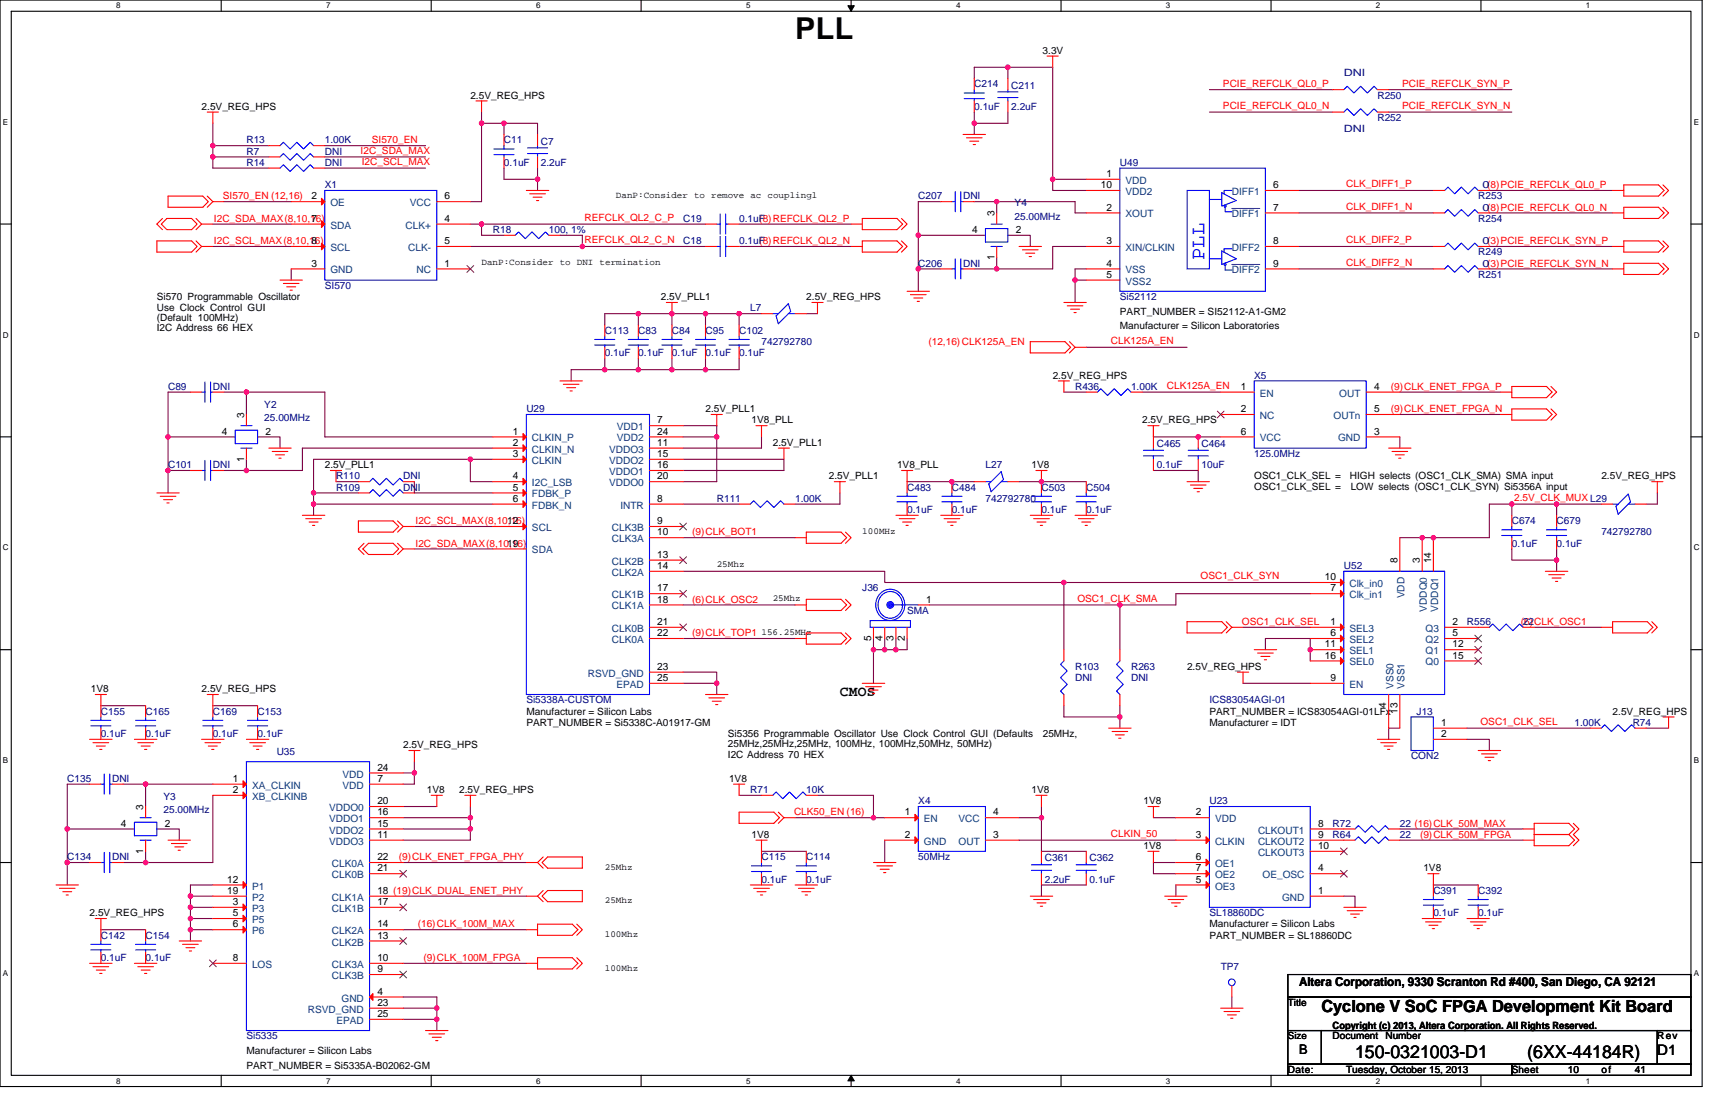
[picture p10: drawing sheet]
<svg xmlns="http://www.w3.org/2000/svg" width="432mm" height="279mm" viewBox="0 0 432 279" stroke-linecap="round" stroke-linejoin="round" font-family="sans-serif">
<defs><g id="words">
<text font-size="7.6" x="200.2" y="9.7">PLL</text>
<text font-size="5.2" fill="#00f" x="303.3" y="65.4" transform="rotate(-90 303.3 65.4)">PLL</text>
<g font-size="4.5">
<text x="341.2" y="266.3">150-0321003-D1</text>
<text x="384.5" y="266.3">(6XX-44184R)</text>
</g>
<text font-size="4.2" x="332.7" y="254.8">Cyclone V SoC FPGA Development Kit Board</text>
<g font-size="3.7">
<text x="211.5" y="175.1">CMOS</text>
<text x="417.3" y="265.5">D1</text>
</g>
<text font-size="3.4" x="327.1" y="265.2">B</text>
<text font-size="3.1" x="327.1" y="248.2">Altera Corporation, 9330 Scranton Rd #400, San Diego, CA 92121</text>
<g font-size="2.5">
<text x="262.5" y="13.5">3.3V</text>
<text x="50.8" y="27.6">2.5V_REG_HPS</text>
<text x="118.4" y="24.8">2.5V_REG_HPS</text>
<text x="277.2" y="47.3">10</text>
<text x="278.6" y="44.5">1</text>
<text x="320.6" y="47.3">6</text>
<text x="78.4" y="50.2">2</text>
<text x="112" y="50.2">6</text>
<text x="278.6" y="53">2</text>
<text x="320.6" y="53">7</text>
<text x="78.4" y="55.8">7</text>
<text x="112" y="55.8">4</text>
<text x="244.7" y="58.6">4</text>
<text x="250.4" y="54.4" transform="rotate(-90 250.4 54.4)">3</text>
<text x="255.7" y="58.6">2</text>
<text x="78.4" y="61.4">8</text>
<text x="112" y="61.4">5</text>
<text x="250.4" y="65.4" transform="rotate(-90 250.4 65.4)">1</text>
<text x="278.6" y="61.4">3</text>
<text x="320.6" y="61.4">8</text>
<text x="78.4" y="67.1">3</text>
<text x="112" y="67.1">1</text>
<text x="278.6" y="69.9">5</text>
<text x="278.6" y="67.1">4</text>
<text x="320.6" y="67.1">9</text>
<text x="39.5" y="75.6">Si570 Programmable Oscillator</text>
<text x="166.4" y="75.6">2.5V_PLL1</text>
<text x="203" y="75.6">2.5V_REG_HPS</text>
<text x="39.5" y="78.2">Use Clock Control GUI</text>
<text x="39.5" y="80.8">(Default 100MHz)</text>
<text x="39.5" y="83.4">I2C Address 66 HEX</text>
<text x="282" y="79.2">PART_NUMBER = SI52112-A1-GM2</text>
<text x="282" y="82.9">Manufacturer = Silicon Laboratories</text>
<text x="265" y="95.3">2.5V_REG_HPS</text>
<text x="312.4" y="98.1">1</text>
<text x="345.9" y="98.1">4</text>
<text x="61.4" y="105.2" transform="rotate(-90 61.4 105.2)">3</text>
<text x="165.5" y="106.6">7</text>
<text x="177.6" y="103.8">2.5V_PLL1</text>
<text x="189.2" y="106.6">1V8_PLL</text>
<text x="287.6" y="106.6">2.5V_REG_HPS</text>
<text x="312.4" y="103.7">2</text>
<text x="345.9" y="103.7">5</text>
<text x="55.8" y="109.4">4</text>
<text x="66.8" y="109.4">2</text>
<text x="129.1" y="109.4">1</text>
<text x="129.1" y="112.2">2</text>
<text x="165.5" y="112.2">11</text>
<text x="165.5" y="109.4">24</text>
<text x="194.6" y="112.2">2.5V_PLL1</text>
<text x="312.4" y="109.4">6</text>
<text x="345.9" y="109.4">3</text>
<text x="61.4" y="116.2" transform="rotate(-90 61.4 116.2)">1</text>
<text x="81.8" y="117.9">2.5V_PLL1</text>
<text x="129.1" y="115">3</text>
<text x="165.5" y="115">15</text>
<text x="165.5" y="117.8">16</text>
<text x="225.8" y="117.9">1V8_PLL</text>
<text x="259.7" y="117.9">1V8</text>
<text x="129.1" y="120.7">4</text>
<text x="129.1" y="123.5">5</text>
<text x="165.5" y="120.7">20</text>
<text x="208.7" y="120.7">2.5V_PLL1</text>
<text x="315.8" y="120.7">OSC1_CLK_SEL =</text>
<text x="315.8" y="123.3">OSC1_CLK_SEL =</text>
<text x="339.9" y="120.7">HIGH selects (OSC1_CLK_SMA) SMA input</text>
<text x="340.1" y="123.3">LOW selects (OSC1_CLK_SYN) Si5356A input</text>
<text x="403.2" y="120.7">2.5V_REG_HPS</text>
<text x="127.7" y="131.9">12</text>
<text x="129.1" y="126.3">6</text>
<text x="165.5" y="126.3">8</text>
<text x="165.5" y="131.9">9</text>
<text x="127.7" y="137.6">19</text>
<text x="165.5" y="134.7">10</text>
<text x="165.5" y="140.4">13</text>
<text x="165.5" y="143.2">14</text>
<text x="351.9" y="141.8" transform="rotate(-90 351.9 141.8)">8</text>
<text x="357.5" y="141.8" transform="rotate(-90 357.5 141.8)">3</text>
<text x="360.3" y="141.8" transform="rotate(-90 360.3 141.8)">14</text>
<text x="165.5" y="148.8">17</text>
<text x="333.5" y="146">10</text>
<text x="335" y="148.8">7</text>
<text x="165.5" y="151.7">18</text>
<text x="233.2" y="151.7">1</text>
<text x="165.5" y="157.3">21</text>
<text x="165.5" y="160.1">22</text>
<text x="219.3" y="161.3" transform="rotate(-90 219.3 161.3)">5</text>
<text x="222.2" y="161.3" transform="rotate(-90 222.2 161.3)">4</text>
<text x="225" y="161.3" transform="rotate(-90 225 161.3)">3</text>
<text x="227.8" y="161.3" transform="rotate(-90 227.8 161.3)">2</text>
<text x="335" y="157.3">1</text>
<text x="335" y="160.1">6</text>
<text x="365.7" y="157.3">2</text>
<text x="365.7" y="160.1">5</text>
<text x="333.5" y="162.9">11</text>
<text x="333.5" y="165.8">16</text>
<text x="365.7" y="162.9">12</text>
<text x="365.7" y="165.8">15</text>
<text x="165.5" y="168.6">23</text>
<text x="165.5" y="171.4">25</text>
<text x="298.9" y="168.6">2.5V_REG_HPS</text>
<text x="335" y="171.4">9</text>
<text x="22.9" y="174.2">1V8</text>
<text x="50.8" y="174.2">2.5V_REG_HPS</text>
<text x="132.5" y="179.9">Manufacturer = Silicon Labs</text>
<text x="304.5" y="179.9">PART_NUMBER = ICS83054AGI-01LFx</text>
<text x="349" y="178.2" transform="rotate(-90 349 178.2)">4</text>
<text x="351.9" y="179.6" transform="rotate(-90 351.9 179.6)">13</text>
<text x="406" y="179.9">2.5V_REG_HPS</text>
<text x="132.5" y="182.7">PART_NUMBER = Si5338C-A01917-GM</text>
<text x="183.3" y="185.5">Si5356 Programmable Oscillator Use Clock Control GUI (Defaults</text>
<text x="262.6" y="185.5">25MHz,</text>
<text x="304.5" y="182.7">Manufacturer = IDT</text>
<text x="362.9" y="182.7">1</text>
<text x="362.9" y="185.5">2</text>
<text x="101.5" y="188.3">2.5V_REG_HPS</text>
<text x="183.3" y="188.1">25MHz,25MHz,25MHz, 100MHz, 100MHz,50MHz, 50MHz)</text>
<text x="183.3" y="190.7">I2C Address 70 HEX</text>
<text x="58.7" y="196.8">1</text>
<text x="95" y="196.8">7</text>
<text x="95" y="194">24</text>
<text x="183.6" y="196.8">1V8</text>
<text x="36.1" y="203.9" transform="rotate(-90 36.1 203.9)">3</text>
<text x="58.7" y="199.6">2</text>
<text x="95" y="202.4">20</text>
<text x="107.4" y="199.6">1V8</text>
<text x="115.6" y="199.6">2.5V_REG_HPS</text>
<text x="259.7" y="199.6">1V8</text>
<text x="287.9" y="202.4">1V8</text>
<text x="30.5" y="208.1">4</text>
<text x="41.5" y="208.1">2</text>
<text x="95" y="208.1">15</text>
<text x="95" y="205.2">16</text>
<text x="227.8" y="205.2">1</text>
<text x="250.1" y="205.2">4</text>
<text x="301.1" y="205.2">2</text>
<text x="331.9" y="208.1">8</text>
<text x="36.1" y="214.9" transform="rotate(-90 36.1 214.9)">1</text>
<text x="95" y="210.9">11</text>
<text x="189.2" y="210.9">1V8</text>
<text x="227.8" y="210.9">2</text>
<text x="250.1" y="210.9">3</text>
<text x="287.9" y="213.7">1V8</text>
<text x="301.1" y="210.9">3</text>
<text x="331.9" y="210.9">9</text>
<text x="331.9" y="213.7">10</text>
<text x="95" y="219.3">21</text>
<text x="95" y="216.5">22</text>
<text x="301.1" y="216.5">6</text>
<text x="301.1" y="219.3">7</text>
<text x="331.9" y="219.3">4</text>
<text x="358.4" y="219.4">1V8</text>
<text x="57.2" y="222.2">12</text>
<text x="57.2" y="225">19</text>
<text x="58.7" y="227.8">3</text>
<text x="95" y="227.8">17</text>
<text x="95" y="225">18 (19)CLK_DUAL_ENET_PHY</text>
<text x="301.1" y="222.2">5</text>
<text x="331.9" y="225">1</text>
<text x="22.6" y="230.6">2.5V_REG_HPS</text>
<text x="58.7" y="230.6">5</text>
<text x="58.7" y="233.4">6</text>
<text x="95" y="233.4">14</text>
<text x="304.5" y="233.4">Manufacturer = Silicon Labs</text>
<text x="95" y="236.3">13</text>
<text x="304.5" y="236.3">PART_NUMBER = SL18860DC</text>
<text x="58.7" y="241.9">8</text>
<text x="95" y="244.7">9</text>
<text x="95" y="241.9">10</text>
<text x="95" y="250.4">4</text>
<text x="95" y="253.2">23</text>
<text x="95" y="256">25</text>
<text x="324.3" y="253.2">Title</text>
<text x="324.3" y="261.6">Size</text>
<text x="335.5" y="261.6">Document</text>
<text x="335.5" y="258.9">Copyright (c) 2013, Altera Corporation. All Rights Reserved.</text>
<text x="348.8" y="261.6">Number</text>
<text x="417.3" y="261.6">Rev</text>
<text x="62" y="265.3">Manufacturer = Silicon Labs</text>
<text x="62" y="269">PART_NUMBER = Si5335A-B02062-GM</text>
<text x="324.3" y="270.1">Date:</text>
<text x="338.9" y="270.1">Tuesday, October 15, 2013</text>
<text x="380.6" y="270.1">Sheet</text>
<text x="394.7" y="270.1">10</text>
<text x="403.2" y="270.1">of</text>
<text x="411.6" y="270.1">41</text>
</g>
<g font-size="2.5" fill="#000080">
<text x="245.3" y="22">C214</text>
<text x="254.6" y="22.3">C211</text>
<text x="338.3" y="19.2">DNI</text>
<text x="245.3" y="27.6">0.1uF</text>
<text x="254.6" y="27.6">2.2uF</text>
<text x="346.8" y="24.8">R250</text>
<text x="338.3" y="33.3">DNI</text>
<text x="346.8" y="30.5">R252</text>
<text x="62" y="36.1">R13</text>
<text x="62" y="38.9">R7</text>
<text x="62" y="41.7">R14</text>
<text x="81.8" y="36.1">1.00K</text>
<text x="81.8" y="41.7">DNI</text>
<text x="81.8" y="38.9">DNI</text>
<text x="126.9" y="36.1">C11</text>
<text x="126.9" y="41.7">0.1uF</text>
<text x="136.2" y="36.4">C7</text>
<text x="136.2" y="41.7">2.2uF</text>
<text x="282" y="41.7">U49</text>
<text x="81.8" y="47.4">X1</text>
<text x="373.3" y="47.4">0(8)PCIE_REFCLK_QL0_P</text>
<text x="231.2" y="50.2">C207</text>
<text x="242.5" y="50.2">DNI</text>
<text x="255.5" y="51.9">Y4</text>
<text x="372.2" y="50.2">R253</text>
<text x="373.3" y="53">0(8)PCIE_REFCLK_QL0_N</text>
<text x="124.1" y="58.7">R18</text>
<text x="138.2" y="58.7">100, 1%</text>
<text x="172" y="55.8">C19</text>
<text x="186.1" y="55.8">0.1uF</text>
<text x="255.5" y="55.3">25.00MHz</text>
<text x="372.2" y="55.8">R254</text>
<text x="172" y="61.5">C18</text>
<text x="186.1" y="61.5">0.1uF</text>
<text x="372.2" y="64.3">R249</text>
<text x="373.3" y="61.5">0(3)PCIE_REFCLK_SYN_P</text>
<text x="231.2" y="67.1">C206</text>
<text x="242.5" y="67.1">DNI</text>
<text x="372.2" y="69.9">R251</text>
<text x="373.3" y="67.1">0(3)PCIE_REFCLK_SYN_N</text>
<text x="81.8" y="72.7">SI570</text>
<text x="282" y="75.6">Si52112</text>
<text x="188.9" y="78.4">L7</text>
<text x="152.3" y="84">C113</text>
<text x="152.3" y="89.7">0.1uF</text>
<text x="160.7" y="84">C83</text>
<text x="160.7" y="89.7">0.1uF</text>
<text x="169.2" y="84">C84</text>
<text x="169.2" y="89.7">0.1uF</text>
<text x="177.6" y="84">C95</text>
<text x="177.6" y="89.7">0.1uF</text>
<text x="186.1" y="84">C102</text>
<text x="186.1" y="89.7">0.1uF</text>
<text x="191.7" y="86.8">742792780</text>
<text x="315.8" y="95.3">X5</text>
<text x="42.3" y="98.1">C89</text>
<text x="53.6" y="98.1">DNI</text>
<text x="270.7" y="98.1">R436</text>
<text x="284.8" y="98.1">1.00K</text>
<text x="66.5" y="102.6">Y2</text>
<text x="66.5" y="106">25.00MHz</text>
<text x="132.5" y="103.8">U29</text>
<text x="291.3" y="112.5">C465</text>
<text x="302.5" y="112.5">C464</text>
<text x="42.3" y="117.9">C101</text>
<text x="53.6" y="117.9">DNI</text>
<text x="248.1" y="117.9">L27</text>
<text x="291.3" y="117.9">0.1uF</text>
<text x="302.5" y="117.9">10uF</text>
<text x="315.8" y="115">125.0MHz</text>
<text x="84.6" y="120.7">R110</text>
<text x="84.6" y="123.5">R109</text>
<text x="101.5" y="120.7">DNI</text>
<text x="101.5" y="123.5">DNI</text>
<text x="228.4" y="123.5">C483</text>
<text x="239.7" y="123.5">C484</text>
<text x="262.2" y="123.5">C503</text>
<text x="273.5" y="123.5">C504</text>
<text x="180.5" y="126.3">R111</text>
<text x="200.2" y="126.3">1.00K</text>
<text x="228.4" y="129.1">0.1uF</text>
<text x="239.7" y="129.1">0.1uF</text>
<text x="248.1" y="126.3">742792780</text>
<text x="262.2" y="129.1">0.1uF</text>
<text x="273.5" y="129.1">0.1uF</text>
<text x="380.6" y="132">C674</text>
<text x="391.9" y="132">C679</text>
<text x="380.6" y="137.6">0.1uF</text>
<text x="391.9" y="137.6">0.1uF</text>
<text x="403.2" y="134.8">742792780</text>
<text x="338.3" y="143.2">U52</text>
<text x="217.1" y="148.9">J36</text>
<text x="228.4" y="154.5">SMA</text>
<text x="369.4" y="157.3">R556</text>
<text x="383.5" y="157.3">22CLK_OSC1</text>
<text x="270.7" y="168.6">R103</text>
<text x="270.7" y="171.4">DNI</text>
<text x="284.8" y="168.6">R263</text>
<text x="284.8" y="171.4">DNI</text>
<text x="25.4" y="179.9">C155</text>
<text x="36.7" y="179.9">C165</text>
<text x="53.6" y="179.9">C169</text>
<text x="64.9" y="179.9">C153</text>
<text x="132.5" y="177.1">Si5338A-CUSTOM</text>
<text x="304.5" y="177.1">ICS83054AGI-01</text>
<text x="356.7" y="179.9">J13</text>
<text x="25.4" y="185.5">0.1uF</text>
<text x="36.7" y="185.5">0.1uF</text>
<text x="53.6" y="185.5">0.1uF</text>
<text x="64.9" y="185.5">0.1uF</text>
<text x="396.4" y="182.7">1.00K</text>
<text x="411.1" y="182.7">R74</text>
<text x="69.7" y="190">U35</text>
<text x="355.3" y="191.2">CON2</text>
<text x="16.9" y="196.8">C135</text>
<text x="28.2" y="196.8">DNI</text>
<text x="41.2" y="201.3">Y3</text>
<text x="188.9" y="199.6">R71</text>
<text x="203" y="199.6">10K</text>
<text x="231.2" y="202.4">X4</text>
<text x="304.5" y="202.4">U23</text>
<text x="41.2" y="204.7">25.00MHz</text>
<text x="335.5" y="208.1">R72</text>
<text x="352.4" y="208.1">22 (16)CLK_50M_MAX</text>
<text x="335.5" y="210.9">R64</text>
<text x="352.4" y="210.9">22</text>
<text x="16.9" y="216.5">C134</text>
<text x="28.2" y="216.5">DNI</text>
<text x="191.7" y="216.5">C115</text>
<text x="203" y="216.5">C114</text>
<text x="231.2" y="216.5">50MHz</text>
<text x="263.1" y="216.8">C361</text>
<text x="274.3" y="216.8">C362</text>
<text x="191.7" y="222.2">0.1uF</text>
<text x="203" y="222.2">0.1uF</text>
<text x="263.1" y="222.2">2.2uF</text>
<text x="274.3" y="222.2">0.1uF</text>
<text x="360.9" y="225">C391</text>
<text x="372.2" y="225">C392</text>
<text x="304.5" y="230.6">SL18860DC</text>
<text x="360.9" y="230.6">0.1uF</text>
<text x="372.2" y="230.6">0.1uF</text>
<text x="25.4" y="236.3">C142</text>
<text x="36.7" y="236.3">C154</text>
<text x="25.4" y="241.9">0.1uF</text>
<text x="36.7" y="241.9">0.1uF</text>
<text x="307.3" y="244.2">TP7</text>
<text x="62" y="261.6">Si5335</text>
</g>
<g font-size="2.5" fill="#f00">
<text x="307.9" y="21.8">PCIE_REFCLK_QL0_P</text>
<text x="353" y="21.8">PCIE_REFCLK_SYN_P</text>
<text x="307.9" y="27.4">PCIE_REFCLK_QL0_N</text>
<text x="353" y="27.4">PCIE_REFCLK_SYN_N</text>
<text x="93.6" y="35.9">SI570_EN</text>
<text x="90.8" y="38.7">I2C_SDA_MAX</text>
<text x="91.1" y="41.5">I2C_SCL_MAX</text>
<text x="338.9" y="47.2">CLK_DIFF1_P</text>
<text x="56.1" y="50.2">SI570_EN (12,16)</text>
<text x="338.9" y="52.8">CLK_DIFF1_N</text>
<text x="53.9" y="55.8">I2C_SDA_MAX(8,10,16)</text>
<text x="147.2" y="55.6">REFCLK_QL2_C_P</text>
<text x="191.2" y="55.8">(8)REFCLK_QL2_P</text>
<text x="53.9" y="61.5">I2C_SCL_MAX(8,10,16)</text>
<text x="147.2" y="61.3">REFCLK_QL2_C_N</text>
<text x="191.2" y="61.5">(8)REFCLK_QL2_N</text>
<text x="338.9" y="61.3">CLK_DIFF2_P</text>
<text x="338.9" y="66.9">CLK_DIFF2_N</text>
<text x="233.7" y="86.8">(12,16)CLK125A_EN</text>
<text x="279.7" y="86.6">CLK125A_EN</text>
<text x="293.8" y="97.9">CLK125A_EN</text>
<text x="350.2" y="98.1">(9)CLK_ENET_FPGA_P</text>
<text x="350.2" y="103.8">(9)CLK_ENET_FPGA_N</text>
<text x="104.6" y="132">I2C_SCL_MAX(8,10,16)</text>
<text x="381.2" y="126.1">2.5V_CLK_MUX L29</text>
<text x="104.6" y="137.6">I2C_SDA_MAX(8,10,16)</text>
<text x="174.3" y="134.8">(9)CLK_BOT1</text>
<text x="302.3" y="145.8">OSC1_CLK_SYN</text>
<text x="174.3" y="151.7">(6)CLK_OSC2</text>
<text x="271.3" y="151.5">OSC1_CLK_SMA</text>
<text x="174.3" y="160.1">(9)CLK_TOP1</text>
<text x="312.7" y="157.3">OSC1_CLK_SEL</text>
<text x="382.9" y="157.3">(6)</text>
<text x="372.7" y="182.5">OSC1_CLK_SEL</text>
<text x="199.9" y="205.3">CLK50_EN (16)</text>
<text x="279.7" y="210.7">CLKIN_50</text>
<text x="357.5" y="210.9">(9)CLK_50M_FPGA</text>
<text x="100.4" y="216.5">(9)CLK_ENET_FPGA_PHY</text>
<text x="105.2" y="233.4">(16)CLK_100M_MAX</text>
<text x="106.6" y="241.9">(9)CLK_100M_FPGA</text>
</g>
<g font-size="2.5" fill="#004080">
<text x="283.4" y="46.3">VDD</text>
<text x="83.2" y="51.9">OE</text>
<text x="103.2" y="51.9">VCC</text>
<text x="283.4" y="49.1">VDD2</text>
<text x="310.1" y="49.1">DIFF1</text>
<text x="83.2" y="57.6">SDA</text>
<text x="102.1" y="57.6">CLK+</text>
<text x="283.4" y="54.7">XOUT</text>
<text x="310.1" y="54.7">DIFF1</text>
<text x="83.2" y="63.2">SCL</text>
<text x="102.8" y="63.2">CLK-</text>
<text x="283.4" y="63.2">XIN/CLKIN</text>
<text x="310.1" y="63.2">DIFF2</text>
<text x="83.2" y="68.8">GND</text>
<text x="104.9" y="68.8">NC</text>
<text x="283.4" y="71.6">VSS2</text>
<text x="283.4" y="68.8">VSS</text>
<text x="310.1" y="68.8">DIFF2</text>
<text x="317.2" y="99.8">EN</text>
<text x="337.2" y="99.8">OUT</text>
<text x="317.2" y="105.5">NC</text>
<text x="335.8" y="105.5">OUTn</text>
<text x="133.9" y="111.1">CLKIN_P</text>
<text x="133.9" y="113.9">CLKIN_N</text>
<text x="153.4" y="113.9">VDDO3</text>
<text x="155.3" y="108.3">VDD1</text>
<text x="155.3" y="111.1">VDD2</text>
<text x="317.2" y="111.1">VCC</text>
<text x="336.9" y="111.1">GND</text>
<text x="133.9" y="116.8">CLKIN</text>
<text x="153.4" y="116.8">VDDO2</text>
<text x="153.4" y="119.6">VDDO1</text>
<text x="133.9" y="122.4">I2C_LSB</text>
<text x="133.9" y="125.2">FDBK_P</text>
<text x="153.4" y="122.4">VDDO0</text>
<text x="133.9" y="128">FDBK_N</text>
<text x="156.2" y="128">INTR</text>
<text x="133.9" y="133.7">SCL</text>
<text x="154.1" y="133.7">CLK3B</text>
<text x="154.1" y="136.5">CLK3A</text>
<text x="133.9" y="139.3">SDA</text>
<text x="154.1" y="142.1">CLK2B</text>
<text x="154.1" y="144.9">CLK2A</text>
<text x="339.8" y="147.8">Clk_in0</text>
<text x="154.1" y="150.6">CLK1B</text>
<text x="154.1" y="153.4">CLK1A</text>
<text x="339.8" y="150.6">Clk_in1</text>
<text x="353.6" y="150.6" transform="rotate(-90 353.6 150.6)">VDD</text>
<text x="359.3" y="154" transform="rotate(-90 359.3 154)">VDDQ0</text>
<text x="362.1" y="154" transform="rotate(-90 362.1 154)">VDDQ1</text>
<text x="154.1" y="159">CLK0B</text>
<text x="154.1" y="161.9">CLK0A</text>
<text x="339.8" y="159">SEL3</text>
<text x="339.8" y="161.9">SEL2</text>
<text x="358.9" y="159">Q3</text>
<text x="358.9" y="161.9">Q2</text>
<text x="339.8" y="164.7">SEL1</text>
<text x="339.8" y="167.5">SEL0</text>
<text x="358.9" y="164.7">Q1</text>
<text x="358.9" y="167.5">Q0</text>
<text x="148" y="170.3">RSVD_GND</text>
<text x="155.2" y="173.1">EPAD</text>
<text x="339.8" y="173.1">EN</text>
<text x="350.8" y="173.4" transform="rotate(-90 350.8 173.4)">VSS0</text>
<text x="353.6" y="173.4" transform="rotate(-90 353.6 173.4)">VSS1</text>
<text x="86.3" y="195.7">VDD</text>
<text x="63.5" y="198.5">XA_CLKIN</text>
<text x="63.5" y="201.3">XB_CLKINB</text>
<text x="86.3" y="198.5">VDD</text>
<text x="82.9" y="209.8">VDDO2</text>
<text x="82.9" y="207">VDDO1</text>
<text x="82.9" y="204.2">VDDO0</text>
<text x="232.6" y="207">EN</text>
<text x="241.3" y="207">VCC</text>
<text x="305.9" y="207">VDD</text>
<text x="316.7" y="209.8">CLKOUT1</text>
<text x="82.9" y="212.6">VDDO3</text>
<text x="232.6" y="212.6">GND</text>
<text x="241.3" y="212.6">OUT</text>
<text x="305.9" y="212.6">CLKIN</text>
<text x="316.7" y="212.6">CLKOUT2</text>
<text x="316.7" y="215.4">CLKOUT3</text>
<text x="83.6" y="221.1">CLK0B</text>
<text x="83.6" y="218.2">CLK0A</text>
<text x="305.9" y="218.2">OE1</text>
<text x="305.9" y="221.1">OE2</text>
<text x="317.9" y="221.1">OE_OSC</text>
<text x="63.5" y="223.9">P1</text>
<text x="63.5" y="226.7">P2</text>
<text x="83.6" y="226.7">CLK1A</text>
<text x="305.9" y="223.9">OE3</text>
<text x="322.8" y="226.7">GND</text>
<text x="63.5" y="229.5">P3</text>
<text x="63.5" y="232.3">P5</text>
<text x="83.6" y="229.5">CLK1B</text>
<text x="63.5" y="235.2">P6</text>
<text x="83.6" y="238">CLK2B</text>
<text x="83.6" y="235.2">CLK2A</text>
<text x="63.5" y="243.6">LOS</text>
<text x="83.6" y="243.6">CLK3A</text>
<text x="83.6" y="246.4">CLK3B</text>
<text x="77.5" y="254.9">RSVD_GND</text>
<text x="84.7" y="257.7">EPAD</text>
<text x="86" y="252.1">GND</text>
</g>
<g font-size="2.3">
<text x="155.1" y="49.8">DanP:Consider to remove ac couplingl</text>
<text x="121.2" y="66.7">DanP:Consider to DNI termination</text>
<text x="217.1" y="134.4">100MHz</text>
<text x="180.5" y="142.8">25Mhz</text>
<text x="194.6" y="151.3">25Mhz</text>
<text x="191.7" y="159.7">156.25MHz</text>
<text x="152.3" y="218.9">25Mhz</text>
<text x="152.3" y="227.4">25Mhz</text>
<text x="152.3" y="235.9">100Mhz</text>
<text x="152.3" y="244.3">100Mhz</text>
</g>
<g font-size="2">
<text x="29.3" y="2.1">8</text>
<text x="82.1" y="2.1">7</text>
<text x="135" y="2.1">6</text>
<text x="187.8" y="2.1">5</text>
<text x="240.7" y="2.1">4</text>
<text x="293.6" y="2.1">3</text>
<text x="346.4" y="2.1">2</text>
<text x="399.3" y="2.1">1</text>
<text x=".7" y="31.4">E</text>
<text x="426.5" y="31.4">E</text>
<text x=".7" y="85">D</text>
<text x="426.5" y="85">D</text>
<text x=".7" y="138.6">C</text>
<text x="426.5" y="138.6">C</text>
<text x=".7" y="192.1">B</text>
<text x="426.5" y="192.1">B</text>
<text x=".7" y="245.7">A</text>
<text x="426.5" y="245.7">A</text>
<text x="29.3" y="272.8">8</text>
<text x="82.1" y="272.8">7</text>
<text x="135" y="272.8">6</text>
<text x="187.8" y="272.8">5</text>
<text x="240.7" y="272.8">4</text>
<text x="293.6" y="272.8">3</text>
<text x="346.4" y="272.8">2</text>
<text x="399.3" y="272.8">1</text>
</g>
</g></defs>
<path d="M0 0h428.6v273.5h-428.6zM2.8 2.8h422.9v267.9h-422.9z" fill="none" stroke="#000" stroke-width=".28"/>
<g fill="#fff">
<path d="M29.3 .3h1.1v2.3h-1.1z"/>
<path d="M29.3 271h1.1v2.2h-1.1z"/>
</g>
<path d="M55.7 0v2.8M55.7 270.7v2.8" fill="none" stroke="#000" stroke-width=".28"/>
<g fill="#fff">
<path d="M82.1 .3h1.1v2.3h-1.1z"/>
<path d="M82.1 271h1.1v2.2h-1.1z"/>
</g>
<path d="M108.6 0v2.8M108.6 270.7v2.8" fill="none" stroke="#000" stroke-width=".28"/>
<g fill="#fff">
<path d="M135 .3h1.1v2.3h-1.1z"/>
<path d="M135 271h1.1v2.2h-1.1z"/>
</g>
<path d="M161.4 0v2.8M161.4 270.7v2.8" fill="none" stroke="#000" stroke-width=".28"/>
<g fill="#fff">
<path d="M187.8 .3h1.2v2.3h-1.2z"/>
<path d="M187.8 271h1.2v2.2h-1.2z"/>
</g>
<path d="M214.3 0v2.8M214.3 270.7v2.8" fill="none" stroke="#000" stroke-width=".28"/>
<path d="M213.5 1.4h1.6l-.8 1.4zM214.3 270.7l.8 1.4h-1.6z" fill="#000" stroke="#000" stroke-width=".25"/>
<g fill="#fff">
<path d="M240.7 .3h1.1v2.3h-1.1z"/>
<path d="M240.7 271h1.1v2.2h-1.1z"/>
</g>
<path d="M267.1 0v2.8M267.1 270.7v2.8" fill="none" stroke="#000" stroke-width=".28"/>
<g fill="#fff">
<path d="M293.6 .3h1.1v2.3h-1.1z"/>
<path d="M293.6 271h1.1v2.2h-1.1z"/>
</g>
<path d="M320 0v2.8M320 270.7v2.8" fill="none" stroke="#000" stroke-width=".28"/>
<g fill="#fff">
<path d="M346.4 .3h1.2v2.3h-1.2z"/>
<path d="M346.4 271h1.2v2.2h-1.2z"/>
</g>
<path d="M372.9 0v2.8M372.9 270.7v2.8" fill="none" stroke="#000" stroke-width=".28"/>
<g fill="#fff">
<path d="M399.3 .3h1.1v2.3h-1.1z"/>
<path d="M399.3 271h1.1v2.2h-1.1z"/>
<path d="M.7 29.6h1.4v2.3h-1.4z"/>
<path d="M426.5 29.6h1.3v2.3h-1.3z"/>
<path d="M.7 83.2h1.5v2.2h-1.5z"/>
<path d="M426.5 83.2h1.4v2.2h-1.4z"/>
</g>
<path d="M0 56.4h2.8M425.7 56.4h2.9" fill="none" stroke="#000" stroke-width=".28"/>
<g fill="#fff">
<path d="M.7 136.7h1.5v2.3h-1.5z"/>
<path d="M426.5 136.7h1.4v2.3h-1.4z"/>
</g>
<path d="M0 110h2.8M425.7 110h2.9" fill="none" stroke="#000" stroke-width=".28"/>
<g fill="#fff">
<path d="M.7 190.3h1.4v2.3h-1.4z"/>
<path d="M426.5 190.3h1.3v2.3h-1.3z"/>
</g>
<path d="M0 163.5h2.8M425.7 163.5h2.9" fill="none" stroke="#000" stroke-width=".28"/>
<g fill="#fff">
<path d="M.7 243.9h1.4v2.2h-1.4z"/>
<path d="M426.4 243.9h1.4v2.2h-1.4z"/>
</g>
<path d="M0 217.1h2.8M425.7 217.1h2.9M324.3 245.3h101.4v5.7h-101.4zM324.3 251h101.4v8.4h-101.4zM324.3 259.4h8.4v8.5h-8.4zM332.7 259.4h84.6v8.5h-84.6zM417.3 259.4h8.4v8.5h-8.4zM324.3 267.9h56.3v2.8h-56.3zM380.6 267.9h45.1v2.8h-45.1z" fill="none" stroke="#000" stroke-width=".28"/>
<g fill="none" stroke="#800040" stroke-width=".28">
<path d="M253.8 16.9h11.2v28.2h8.5M253.8 16.9h-8.5v2.8M253.8 16.9v2.8M53.6 36.7v2.8M53.6 39.5h14.1M53.6 31v5.7h14.1M53.6 39.5v2.8h14.1M81.8 39.5h25.3M81.8 36.7h25.3M121.2 31v19.8h-2.8M121.2 28.2v2.8M121.2 31h5.7v2.8"/>
<path d="M126.9 31h8.4v2.8M245.3 31v2.8M245.3 28.2v2.8M253.8 28.2v2.8h-8.5M304.5 28.2h31M304.5 22.6h31M349.6 28.2h31M349.6 22.6h31M53.6 56.4h19.7M56.4 50.8h16.9M81.8 42.3h25.3M118.4 56.4h2.8"/>
<path d="M121.2 56.4h56.4M121.2 56.4v2.8h5.7M126.9 42.3v2.8h8.4M135.3 45.1v2.8M135.3 42.3v2.8M141 59.2h5.6v2.8M186.1 56.4h28.2M231.2 59.2v8.5M236.9 50.8h-5.7v8.4h16.9M245.3 50.8h5.7M251 50.8h19.7v2.8h2.8M251 50.8v2.8"/>
<path d="M253.8 59.2h5.6v2.8M265 45.1v2.8h8.5M327.1 47.9h33.8M327.1 53.6h33.8M375 53.6h31M375 47.9h31M53.6 62h19.7M73.3 67.7v2.8M118.4 62h28.2M146.6 62h31M160.7 79h8.5v2.8M169.2 79h8.4v2.8"/>
<path d="M177.6 79h8.5v2.8M186.1 79h5.6M186.1 62h28.2M203 79h2.8M231.2 67.7v5.6M231.2 67.7h5.7M245.3 67.7h5.7M251 64.9v2.8M270.7 70.5v5.6M270.7 70.5h2.8M273.5 62h-8.5v5.7h-14M273.5 67.7h-2.8v2.8"/>
<path d="M327.1 62h33.8M327.1 67.7h33.8M375 67.7h31M375 62h31M47.9 98.7h-5.6v11.3M56.4 98.7h5.6M62 98.7v5.6M62 98.7h19.8v11.3h42.3M152.3 93h-8.5v2.9M152.3 81.8v-2.8h8.4v2.8M152.3 90.2v2.8M152.3 93h8.4"/>
<path d="M160.7 90.2v2.8M160.7 93h8.5M169.2 90.2v2.8h8.4M177.6 90.2v2.8M186.1 90.2v2.8h-8.5M267.9 98.7h5.6M273.5 87.4h25.4M287.6 98.7h19.7M352.4 98.7h25.4M42.3 118.4v5.7M42.3 110h16.9M42.3 118.4h5.6"/>
<path d="M42.3 110v8.4M56.4 118.4h5.6M62 115.6v2.8M64.9 110h5.6v2.8M118.4 115.6h5.7M124.1 112.8h-48v5.6h-14.1M172 115.6h25.4v2.8h-25.4M172 107.1h8.5v2.9M172 110h8.5M180.5 110v11.2h-8.5M191.7 110v2.8h-19.7M290.4 118.4h11.3v2.8"/>
<path d="M290.4 107.1v2.9h16.9M352.4 110v2.8M352.4 104.3h25.4M79 124.1h11.2M79 126.9h45.1M79 126.9v2.8M79 124.1v2.8M84.6 121.2h5.6M104.3 121.2v2.9h19.8M104.3 132.5h19.8M104.3 138.2h19.8M124.1 121.2h-5.7v-5.6h-39.4v8.5"/>
<path d="M172 135.3h28.2M172 126.9h14.1M211.5 124.1v2.8h-11.3M228.4 121.2h16.9M256.6 121.2h16.9M380.6 138.2v2.8h11.3v2.8M380.6 126.9h-5.6v8.4h-22.6M391.9 138.2v2.8M391.9 126.9v2.8M391.9 126.9h-11.3v2.8M391.9 126.9h11.3M417.3 124.1v2.8h-2.8"/>
<path d="M172 152.3h28.2M172 143.8h50.8v2.8h45.1M234 152.3h48v11.2M267.9 146.6h62M267.9 146.6v16.9M313 157.9h16.9M329.9 149.4h-33.8v2.9h-14.1M386.3 157.9h16.9M25.4 177.6h11.3M53.6 177.6h11.3M172 160.7h28.2M172 169.2h8.5v2.8"/>
<path d="M172 172h8.5M180.5 172v2.8M219.9 160.7v2.8M219.9 163.5v8.5M219.9 163.5h2.9M222.8 163.5h2.8M222.8 160.7v2.8M225.6 160.7v2.8M228.4 160.7v2.8h-2.8M267.9 177.6v2.9h14.1M282 177.6v2.9M313 172h16.9"/>
<path d="M318.6 163.5v-2.8h11.3v5.7M22.6 197.4h-5.7v11.3h16.9M31 197.4h5.7M36.7 197.4h16.9M36.7 197.4v5.6M101.5 194.6h2.8M104.3 191.7v2.9M104.3 194.6v2.8h-2.8M282 180.5v2.8M352.4 183.3h-2.8v2.8M369.4 183.3h31M369.4 186.1h5.6v2.8"/>
<path d="M414.5 183.3h5.6M16.9 217.1h5.7M16.9 208.7v8.4M16.9 217.1v5.7M31 217.1h5.7M36.7 214.3v2.8M39.5 208.7h5.6v2.8M53.6 200.2v16.9h-16.9M101.5 217.1h31M101.5 203h8.5M101.5 205.8h16.9M101.5 208.7h16.9"/>
<path d="M118.4 208.7v2.8h-16.9M118.4 203v5.7M186.1 200.2h5.6M191.7 214.3h11.3M200.2 205.8h22.6M205.8 200.2h14.1v5.6M222.8 211.5v5.6M256.6 205.8h5.6M256.6 211.5h39.5M262.2 205.8v8.5h11.3M262.2 203v2.8M290.4 205.8h5.7"/>
<path d="M296.1 217.1h-5.7v2.8h5.7M352.4 211.5h31.1M352.4 208.7h31.1M25.4 234h11.3M47.9 225.6v2.8M47.9 228.4v2.8M47.9 231.2v2.8M47.9 234v2.9M47.9 228.4h5.7M47.9 231.2h5.7M47.9 234h5.7M47.9 225.6h5.7"/>
<path d="M53.6 222.8h-5.7v2.8M101.5 225.6h31M101.5 234h31M273.5 222.8h-11.3v2.8M296.1 222.8v2.8M338.3 225.6h2.9v2.8M360.9 222.8h11.3M101.5 256.6h8.5M101.5 242.5h31M101.5 251h8.5v2.8M101.5 253.8h8.5M110 253.8v5.6"/>
<path d="M310.2 251v2.8"/>
</g>
<g fill="#f0f" stroke="#f0f" stroke-width=".28">
<circle cx="121.2" cy="31" r=".56"/>
<circle cx="53.6" cy="39.5" r=".55"/>
<circle cx="53.6" cy="36.7" r=".55"/>
<circle cx="146.6" cy="62" r=".55"/>
<circle cx="121.2" cy="56.4" r=".55"/>
<circle cx="62" cy="118.4" r=".55"/>
<circle cx="42.3" cy="118.4" r=".55"/>
<circle cx="180.4" cy="172" r=".56"/>
<circle cx="180.4" cy="110" r=".55"/>
<circle cx="42.3" cy="110" r=".55"/>
<circle cx="186.1" cy="78.9" r=".56"/>
<circle cx="169.2" cy="78.9" r=".55"/>
<circle cx="160.7" cy="78.9" r=".55"/>
<circle cx="177.6" cy="78.9" r=".55"/>
<circle cx="62" cy="98.7" r=".55"/>
<circle cx="169.2" cy="93" r=".55"/>
<circle cx="160.7" cy="93" r=".55"/>
<circle cx="152.2" cy="93" r=".55"/>
<circle cx="267.8" cy="146.6" r=".55"/>
<circle cx="78.9" cy="126.9" r=".55"/>
<circle cx="118.4" cy="115.6" r=".56"/>
<circle cx="126.9" cy="31" r=".56"/>
<circle cx="135.3" cy="45.1" r=".56"/>
<circle cx="222.7" cy="163.5" r=".55"/>
<circle cx="225.5" cy="163.5" r=".55"/>
<circle cx="219.9" cy="163.5" r=".55"/>
<circle cx="281.9" cy="152.2" r=".55"/>
<circle cx="391.9" cy="141" r=".55"/>
<circle cx="391.9" cy="126.9" r=".55"/>
<circle cx="380.6" cy="126.9" r=".55"/>
<circle cx="270.7" cy="70.5" r=".56"/>
<circle cx="253.7" cy="16.9" r=".56"/>
<circle cx="265" cy="45.1" r=".56"/>
<circle cx="245.3" cy="31" r=".56"/>
<circle cx="231.2" cy="59.2" r=".56"/>
<circle cx="250.9" cy="67.7" r=".55"/>
<circle cx="250.9" cy="50.8" r=".55"/>
<circle cx="231.2" cy="67.7" r=".55"/>
<circle cx="177.6" cy="93" r=".55"/>
<circle cx="262.2" cy="205.8" r=".55"/>
<circle cx="219.9" cy="205.8" r=".55"/>
<circle cx="360.9" cy="135.3" r=".55"/>
<circle cx="358.1" cy="135.3" r=".55"/>
<circle cx="329.9" cy="163.5" r=".55"/>
<circle cx="78.9" cy="124.1" r=".55"/>
<circle cx="301.7" cy="110" r=".55"/>
<circle cx="262.2" cy="121.2" r=".55"/>
<circle cx="239.6" cy="121.2" r=".55"/>
<circle cx="281.9" cy="180.4" r=".55"/>
<circle cx="16.9" cy="208.6" r=".56"/>
<circle cx="36.7" cy="197.4" r=".55"/>
<circle cx="36.7" cy="217.1" r=".55"/>
<circle cx="16.9" cy="217.1" r=".56"/>
<circle cx="104.3" cy="194.5" r=".55"/>
<circle cx="110" cy="256.6" r=".56"/>
<circle cx="110" cy="253.7" r=".55"/>
<circle cx="118.4" cy="205.8" r=".55"/>
<circle cx="118.4" cy="208.6" r=".55"/>
<circle cx="47.9" cy="225.5" r=".55"/>
<circle cx="47.9" cy="228.4" r=".56"/>
<circle cx="47.9" cy="234" r=".55"/>
<circle cx="47.9" cy="231.2" r=".55"/>
</g>
<g fill="none" stroke="#f00" stroke-width=".28">
<path d="M245.3 19.7v2.9M253.8 19.7v2.9M263.6 14.1h2.8M265 14.1v2.8M52.2 28.2h2.8M53.6 28.2v2.8M67.7 36.7h2.8M67.7 39.5h2.8M79 36.7h2.8M79 39.5h2.8M119.8 25.4h2.9M121.2 25.4v2.8"/>
<path d="M126.9 39.5v2.8M126.9 33.8v2.9M135.3 33.8v2.9M135.3 39.5v2.8M242.5 33.8h5.6M243.3 34.7h4M244.2 35.5h2.2M245 36.4h.6M245.3 25.4v2.8M253.8 25.4v2.8M335.5 22.6h2.8M335.5 28.2h2.8"/>
<path d="M346.8 22.6h2.8M346.8 28.2h2.8M40.9 55l-1.4 1.4 1.4 1.4M42 55h6.2l1.4 1.4-1.4 1.4h-6.2l-1.4-1.4zM42.3 49.4h8.8l1.4 1.4-1.4 1.4h-8.8zM49.4 55l1.4 1.4M52.2 49.4l1.4 1.4M53.6 50.8l-1.4 1.4M53.6 50.8h2.8M53.6 56.4h-2.8l-1.4 1.4M67.7 42.3h2.8M73.3 50.8h8.5"/>
<path d="M73.3 56.4h8.5M79 42.3h2.8M110 56.4h8.4M110 50.8h8.4M126.9 59.2h2.8M132.5 47.9h5.7M133.4 48.8h3.9M134.2 49.6h2.3M135.1 50.5h.5M138.2 59.2h2.8M177.6 56.4h2.9M183.3 56.4h2.8"/>
<path d="M214.3 56.4h2.8M217.1 55h8.7l1.5 1.4-1.5 1.4h-8.7zM227 55l1.4 1.4-1.4 1.4M236.9 50.8h2.8M242.5 50.8h2.8M248.1 59.2h.1M251 53.6v2.8M253.8 59.2h.1M273.5 53.6h8.5M273.5 45.1h8.5M273.5 47.9h8.5M318.6 47.9h8.5"/>
<path d="M318.6 53.6h8.5M360.9 47.9h2.8M360.9 53.6h2.8M372.2 47.9h2.8M372.2 53.6h2.8M406 47.9h2.8M406 53.6h2.8M408.8 46.5h8.8l1.4 1.4-1.4 1.5h-8.8zM408.8 52.2h8.8l1.4 1.4-1.4 1.4h-8.8zM418.7 46.5l1.4 1.4-1.4 1.5M418.7 52.2l1.4 1.4-1.4 1.4M39.5 60.6h8.7l1.4 1.4-1.4 1.5h-8.7z"/>
<path d="M49.4 60.6l1.4 1.4M50.8 62l-1.4 1.5M50.8 62h2.8M70.5 70.5h5.6M71.4 71.4h3.9M72.2 72.2h2.2M73 73h.6M73.3 67.7h8.5M73.3 62h8.5M110 67.7h8.4M110 62h8.4M167.8 76.1h2.8"/>
<path d="M169.2 76.1v2.9M177.6 62h2.9M183.3 62h2.8M191.7 79h2.9M200.2 79h2.8M204.4 76.1h2.8M205.8 76.1v2.9M214.3 62h2.8M217.1 60.6h8.7l1.5 1.4-1.5 1.5h-8.7zM227 60.6l1.4 1.4-1.4 1.5M228.4 73.3h5.6M229.2 74.2h4"/>
<path d="M230.1 75h2.2M230.9 75.9h.6M236.9 67.7h2.8M242.5 67.7h2.8M251 62v2.9M256.6 62h5.6M257.4 62.9h4M258.3 63.7h2.2M259.1 64.6h.6M267.9 76.1h5.6M268.7 77h3.9M269.6 77.8h2.2"/>
<path d="M270.4 78.7h.6M273.5 70.5h8.5M273.5 62h8.5M273.5 67.7h8.5M318.6 62h8.5M318.6 67.7h8.5M360.9 62h2.8M360.9 67.7h2.8M372.2 62h2.8M372.2 67.7h2.8M406 67.7h2.8M406 62h2.8"/>
<path d="M408.8 66.3h8.8l1.4 1.4-1.4 1.4h-8.8zM408.8 60.6h8.8l1.4 1.4-1.4 1.5h-8.8zM418.7 66.3l1.4 1.4-1.4 1.4M418.7 60.6l1.4 1.4-1.4 1.5M47.9 98.7h2.9M53.6 98.7h2.8M141 95.9h5.6M141.8 96.7h4M142.7 97.6h2.2M143.5 98.4h.6M152.3 87.4v2.8M152.3 81.8v2.8"/>
<path d="M160.7 87.4v2.8M160.7 81.8v2.8M169.2 87.4v2.8M169.2 81.8v2.8M177.6 87.4v2.8M177.6 81.8v2.8M186.1 87.4v2.8M186.1 81.8v2.8M259.4 86h8.7l1.5 1.4-1.5 1.4h-8.7zM266.4 95.9h2.9M267.9 95.9v2.8M269.3 86l1.4 1.4"/>
<path d="M270.7 87.4h2.8M270.7 87.4l-1.4 1.4M273.5 98.7h2.8M284.8 98.7h2.8M307.3 98.7h8.5M344 98.7h8.4M377.8 98.7h2.8M380.6 97.3h8.8l1.4 1.4-1.4 1.4h-8.8zM390.5 97.3l1.4 1.4-1.4 1.4M47.9 118.4h2.9M53.6 118.4h2.8M59.2 110h.1"/>
<path d="M62 112.8v2.8M62 104.3v2.8M64.9 110h.1M67.7 112.8h5.6M68.5 113.6h4M69.4 114.5h2.2M70.2 115.3h.6M83.2 118.4h2.8M84.6 118.4v2.8M124.1 110h8.4M124.1 112.8h8.4M124.1 115.6h8.4"/>
<path d="M163.5 107.1h8.5M163.5 110h8.5M163.5 112.8h8.5M163.5 115.6h8.5M163.5 118.4h8.5M179 104.3h2.9M180.5 104.3v2.8M190.3 107.1h2.8M191.7 107.1v2.9M196 112.8h2.8M197.4 112.8v2.8M227 118.4h2.8"/>
<path d="M228.4 118.4v5.7M260.8 118.4h2.8M262.2 118.4v5.7M289 107.1h2.8M290.4 107.1v5.7M290.4 115.6v2.8M301.7 110v2.8M301.7 115.6v2.8M307.3 104.3h8.5M307.3 110h8.5M344 110h8.4M344 104.3h8.4"/>
<path d="M349.6 112.8h5.7M350.5 113.6h3.9M351.3 114.5h2.3M352.1 115.3h.6M377.8 104.3h2.8M380.6 102.9h8.8l1.4 1.4-1.4 1.4h-8.8zM390.5 102.9l1.4 1.4-1.4 1.4M39.5 124.1h5.6M40.3 124.9h4M41.2 125.8h2.2M42 126.6h.6M76.1 129.7h5.7"/>
<path d="M77 130.6h3.9M77.8 131.4h2.3M78.7 132.2h.5M90.2 131.1h8.8l1.4 1.4-1.4 1.4h-8.8zM90.2 121.2h2.8M90.2 124.1h2.8M91.7 136.8l-1.5 1.4 1.5 1.4M92.8 136.8h6.2l1.4 1.4-1.4 1.4h-6.2l-1.4-1.4zM100.1 136.8l1.4 1.4M100.1 131.1l1.4 1.4M101.5 132.5l-1.4 1.4M101.5 132.5h2.8"/>
<path d="M101.5 121.2h2.8M101.5 124.1h2.8M104.3 138.2h-2.8l-1.4 1.4M124.1 121.2h8.4M124.1 124.1h8.4M124.1 126.9h8.4M124.1 132.5h8.4M124.1 138.2h8.4M163.5 121.2h8.5M163.5 126.9h8.5M163.5 132.5h8.5M163.5 135.3h8.5"/>
<path d="M186.1 126.9h2.8M197.4 126.9h2.8M200.2 135.3h2.8M203 133.9h8.8l1.4 1.4-1.4 1.5h-8.8zM210.1 121.2h2.8M211.5 121.2v2.9M212.9 133.9l1.4 1.4-1.4 1.5M225.6 129.7h5.6M226.4 130.6h4M227.3 131.4h2.2M228.1 132.2h.6M228.4 126.9v2.8"/>
<path d="M236.9 129.7h5.6M237.7 130.6h3.9M238.5 131.4h2.3M239.4 132.2h.5M239.7 126.9v2.8M239.7 121.2v2.9M245.3 121.2h2.8M253.8 121.2h2.8M259.4 129.7h5.6M260.2 130.6h4M261.1 131.4h2.3M261.9 132.2h.6"/>
<path d="M262.2 126.9v2.8M270.7 129.7h5.6M271.5 130.6h4M272.4 131.4h2.2M273.2 132.2h.6M273.5 126.9v2.8M273.5 121.2v2.9M298.9 121.2h5.6M299.7 122.1h4M300.6 122.9h2.2M301.4 123.8h.6M352.4 135.3v8.5"/>
<path d="M358.1 135.3v8.5M360.9 135.3v8.5M380.6 135.3v2.9M380.6 129.7v2.8M391.9 135.3v2.9M391.9 129.7v2.8M403.2 126.9h2.8M411.6 126.9h2.9M415.9 121.2h2.8M417.3 121.2v2.9M163.5 141h8.5M163.5 143.8h8.5"/>
<path d="M163.5 149.4h8.5M163.5 152.3h8.5M163.5 157.9h8.5M200.2 152.3h2.8M203 159.3h8.8l1.4 1.4-1.4 1.4h-8.8zM203 150.9h8.8l1.4 1.4-1.4 1.4h-8.8zM212.9 159.3l1.4 1.4-1.4 1.4M212.9 150.9l1.4 1.4-1.4 1.4M219.9 157.9v2.8M222.8 157.9v2.8M225.6 157.9v2.8M228.4 157.9v2.8"/>
<path d="M231.2 152.3h2.8M298.9 156.5h8.7l1.4 1.4-1.4 1.4h-8.7zM308.7 156.5l1.5 1.4M310.2 157.9h2.8M310.2 157.9l-1.5 1.4M329.9 146.6h8.4M329.9 149.4h8.4M329.9 157.9h8.4M363.7 157.9h11.3M383.5 157.9h2.8M389.1 143.8h5.6M389.9 144.7h4"/>
<path d="M390.8 145.5h2.2M391.6 146.3h.6M403.2 157.9h2.8M406 156.5h8.8l1.4 1.4-1.4 1.4h-8.8zM415.9 156.5l1.4 1.4-1.4 1.4M24 174.8h2.8M25.4 174.8v5.7M36.7 177.6v2.9M52.2 174.8h2.8M53.6 174.8v5.7M64.9 177.6v2.9M163.5 160.7h8.5"/>
<path d="M163.5 169.2h8.5M163.5 172h8.5M177.6 174.8h5.7M178.5 175.7h3.9M179.3 176.5h2.3M180.2 177.4h.5M200.2 160.7h2.8M217.1 172h5.7M218 172.8h3.9M218.8 173.7h2.3M219.6 174.5h.6M267.9 174.8v2.8"/>
<path d="M267.9 163.5v2.9M282 174.8v2.8M282 163.5v2.9M311.6 169.2h2.8M313 169.2v2.8M315.8 163.5h5.6M316.6 164.4h4M317.5 165.2h2.2M318.3 166.1h.6M329.9 160.7h8.4M329.9 163.5h8.4M329.9 166.4h8.4"/>
<path d="M329.9 172h8.4M349.6 174.8v8.5M352.4 174.8v8.5M363.7 160.7h8.5M363.7 163.5h8.5M363.7 166.4h8.5M22.6 186.1h5.6M22.6 197.4h2.8M23.4 186.9h4M24.3 187.8h2.2M25.1 188.6h.6M25.4 183.3v2.8"/>
<path d="M28.2 197.4h2.8M33.8 186.1h5.7M34.7 186.9h4M35.5 187.8h2.3M36.4 188.6h.6M36.7 183.3v2.8M50.8 186.1h5.6M51.6 186.9h4M52.5 187.8h2.2M53.3 188.6h.6M53.6 183.3v2.8M53.6 197.4h8.4"/>
<path d="M62 186.1h5.7M62.9 186.9h3.9M63.7 187.8h2.3M64.6 188.6h.6M64.9 183.3v2.8M93 197.4h8.5M93 194.6h8.5M102.9 188.9h2.8M104.3 188.9v2.8M184.7 197.4h2.8M186.1 197.4v2.8M279.1 183.3h5.7"/>
<path d="M280 184.1h3.9M280.8 185h2.3M281.7 185.8h.5M346.8 186.1h5.6M347.6 186.9h4M348.5 187.8h2.3M349.3 188.6h.6M360.9 183.3h8.5M360.9 186.1h8.5M372.2 188.9h5.6M373 189.8h4M373.9 190.6h2.2"/>
<path d="M374.7 191.5h.6M400.4 183.3h2.8M411.6 183.3h2.9M418.7 180.5h2.8M420.1 180.5v2.8M22.6 217.1h2.8M28.2 217.1h2.8M33.8 208.7h.1M36.7 211.5v2.8M36.7 203v2.8M39.5 208.7h.1M42.3 211.5h5.6"/>
<path d="M43.2 212.3h3.9M44 213.2h2.2M44.9 214h.5M53.6 200.2h8.4M93 211.5h8.5M93 208.7h8.5M93 205.8h8.5M93 203h8.5M93 219.9h8.5M93 217.1h8.5M108.6 200.2h2.8M110 200.2v2.8"/>
<path d="M117 200.2h2.8M118.4 200.2v2.8M132.5 217.1h2.8M135.3 217.1l1.5 1.4M136.5 217.1l1.4-1.4h8.7v2.8h-8.7zM136.8 215.7l-1.5 1.4M186.1 204.4h8.7l1.5 1.4-1.5 1.4h-8.7zM190.3 211.5h2.8M191.7 211.5v5.6M191.7 219.9v2.9M191.7 200.2h2.9M196 204.4l1.4 1.4"/>
<path d="M197.4 205.8h2.8M197.4 205.8l-1.4 1.4M203 200.2h2.8M203 219.9v2.9M203 214.3v2.8M219.9 217.1h5.7M220.8 218h3.9M221.6 218.8h2.3M222.5 219.6h.5M222.8 211.5h8.4M222.8 205.8h8.4M248.1 205.8h8.5"/>
<path d="M248.1 211.5h8.5M260.8 200.2h2.8M262.2 200.2v2.8M262.2 214.3v2.8M262.2 219.9v2.9M273.5 214.3v2.8M273.5 219.9v2.9M289 214.3h2.8M289 203h2.8M290.4 214.3v2.8M290.4 203v2.8M296.1 211.5h8.4"/>
<path d="M296.1 205.8h8.4M296.1 217.1h8.4M296.1 219.9h8.4M329.9 208.7h11.3M329.9 211.5h11.3M329.9 214.3h8.4M329.9 219.9h8.4M349.6 208.7h2.8M349.6 211.5h2.8M359.5 219.9h2.8M360.9 219.9v5.7M383.5 211.5h2.8"/>
<path d="M383.5 208.7h2.8M386.3 210.1v-2.9h8.7l1.4 1.5-1.4 1.4M386.3 210.1h8.7M395 210.1l1.4 1.4-1.4 1.4h-8.7v-2.8M396.1 207.2l1.5 1.5-1.5 1.4 1.5 1.4-1.5 1.4M14.1 222.8h5.6M15 223.6h3.9M15.8 224.5h2.3M16.7 225.3h.5M24 231.2h2.8M25.4 231.2v5.7M25.4 239.7v2.8"/>
<path d="M36.7 239.7v2.8M36.7 234v2.9M45.1 236.9h5.7M46 237.7h3.9M46.8 238.5h2.3M47.7 239.4h.5M53.6 228.4h8.4M53.6 231.2h8.4M53.6 234h8.4M53.6 222.8h8.4M53.6 225.6h8.4M93 236.9h8.5"/>
<path d="M93 234h8.5M93 228.4h8.5M93 225.6h8.5M132.5 225.6h2.8M132.5 234h2.8M135.3 225.6l1.5 1.4M135.3 232.6h8.8l1.4 1.4-1.4 1.4h-8.8zM136.8 224.2l-1.5 1.4M137.9 224.2h8.7v2.8h-8.7l-1.4-1.4zM145.2 232.6l1.4 1.4-1.4 1.4M188.9 222.8h5.7M189.8 223.6h3.9"/>
<path d="M190.6 224.5h2.3M191.5 225.3h.5M200.2 222.8h5.6M201 223.6h4M201.9 224.5h2.2M202.7 225.3h.6M259.4 225.6h5.6M260.2 226.4h4M261.1 227.3h2.3M261.9 228.1h.6M293.2 225.6h5.7M294.1 226.4h3.9"/>
<path d="M294.9 227.3h2.3M295.8 228.1h.5M296.1 222.8h8.4M329.9 225.6h8.4M338.3 228.4h5.7M339.2 229.2h3.9M340 230.1h2.3M340.9 230.9h.5M358.1 231.2h5.6M358.9 232.1h4M359.8 232.9h2.2M360.6 233.7h.6"/>
<path d="M360.9 228.4v2.8M369.4 231.2h5.6M370.2 232.1h3.9M371.1 232.9h2.2M371.9 233.7h.6M372.2 228.4v2.8M372.2 222.8v2.8M22.6 242.5h5.6M23.4 243.3h4M24.3 244.2h2.2M25.1 245h.6M33.8 242.5h5.7"/>
<path d="M34.7 243.3h4M35.5 244.2h2.3M36.4 245h.6M53.6 242.5h8.4M93 251h8.5M93 245.3h8.5M93 242.5h8.5M93 253.8h8.5M93 256.6h8.5M107.1 259.4h5.7M132.5 242.5h2.8M135.3 241.1h8.8l1.4 1.4-1.4 1.4h-8.8z"/>
<path d="M145.2 241.1l1.4 1.4-1.4 1.4M307.3 253.8h5.7M308.2 254.6h3.9M309 255.5h2.3M309.9 256.3h.5M310.2 248.1v2.9M108 260.2h4M108.8 261.1h2.3M109.7 261.9h.6"/>
</g>
<g fill="none" stroke="#00f" stroke-width=".28">
<path d="M70.5 36.7l.9-.9 1.6 1.7 1.7-1.7 1.7 1.7 1.7-1.7 .9 .9M70.5 39.5l.9-.8 1.6 1.6 1.7-1.6 1.7 1.6 1.7-1.6 .9 .8M124.4 37.5h5M124.4 38.9h5M126.9 38.9v.6M126.9 36.7v.8M132.8 38.7h5.1M132.8 37.2h5.1M135.3 36.7v.5M135.3 38.7v.8M242.8 23.4h5M242.8 24.8h5"/>
<path d="M245.3 24.8v.6M245.3 22.6v.8M251.2 24.6h5.1M251.2 23.1h5.1M253.8 22.6v.5M253.8 24.6v.8M338.3 22.6l.9-.9 1.7 1.7 1.7-1.7 1.7 1.7 1.6-1.7 .9 .9M338.3 28.2l.9-.8 1.7 1.7 1.7-1.7 1.7 1.7 1.6-1.7 .9 .8M70.5 42.3l.9-.8 1.6 1.7 1.7-1.7 1.7 1.7 1.7-1.7 .9 .8M81.8 47.9h28.2v22.6h-28.2zM129.7 59.2l.9-.8 1.6 1.7 1.7-1.7 1.7 1.7 1.7-1.7 .9 .8M180.5 56.4h.8"/>
<path d="M181.3 53.9v5M181.3 59.5v5.1M182.7 56.4h.6M182.7 53.9v5M182.7 59.5v5.1M239.7 50.8h.8M240.5 48.2v5.1M241.9 50.8h.6M241.9 48.2v5.1M248.1 57.5h5.7v3.4h-5.7zM249.5 56.4h2.8M282 42.3h36.6v31h-36.6z"/>
<path d="M298.9 47.9h5.6v19.8h-5.6zM304.5 50.2h3.1M307.6 48.5l3.7 2-3.7 1.4zM308.5 52.2v1.1h1.7M310.2 47.9h-2v.9M363.7 47.9l.9-.8 1.6 1.7 1.7-1.7 1.7 1.7 1.7-1.7 .9 .8M363.7 53.6l.9-.9 1.6 1.7 1.7-1.7 1.7 1.7 1.7-1.7 .9 .9M180.5 62h.8M182.7 62h.6M194.6 79h1.4M195.4 79.5l3.1-3.1 .6 2-3.1 3.1zM198.5 79h1.7"/>
<path d="M239.7 67.7h.8M240.5 65.2v5M241.9 67.7h.6M241.9 65.2v5M249.5 62h2.8M304.5 65.2h3.1M307.6 63.2l3.7 2-3.7 1.3zM308.5 66.8v1.2h1.7M310.2 62.6h-2v.9M363.7 62l.9-.8 1.6 1.7 1.7-1.7 1.7 1.7 1.7-1.7 .9 .8M363.7 67.7l.9-.9 1.6 1.7 1.7-1.7 1.7 1.7 1.7-1.7 .9 .9M50.8 98.7h.8"/>
<path d="M51.6 96.2v5M53 98.7h.6M53 96.2v5M149.7 85.4h5.1M149.7 86.8h5.1M152.3 86.8v.6M152.3 84.6v.8M158.2 85.4h5.1M158.2 86.8h5.1M160.7 86.8v.6M160.7 84.6v.8M166.6 85.4h5.1"/>
<path d="M166.6 86.8h5.1M169.2 86.8v.6M169.2 84.6v.8M175.1 85.4h5.1M175.1 86.8h5.1M177.6 86.8v.6M177.6 84.6v.8M183.6 85.4h5M183.6 86.8h5M186.1 86.8v.6M186.1 84.6v.8M276.3 98.7l.9-.8 1.6 1.6 1.7-1.6 1.7 1.6 1.7-1.6 .9 .8"/>
<path d="M315.8 95.9h28.2v16.9h-28.2zM50.8 118.4h.8M51.6 115.9v5.1M53 118.4h.6M53 115.9v5.1M59.2 108.3h5.7v3.4h-5.7zM60.6 112.8h2.9M60.6 107.1h2.9M132.5 104.3h31v70.5h-31zM287.9 114.8h5M287.9 113.3h5M290.4 112.8v.5"/>
<path d="M290.4 114.8v.8M299.1 114.8h5.1M299.1 113.3h5.1M301.7 112.8v.5M301.7 114.8v.8M93 121.2l.9-.8 1.7 1.7 1.7-1.7 1.7 1.7 1.7-1.7 .8 .8M93 124.1l.9-.9 1.7 1.7 1.7-1.7 1.7 1.7 1.7-1.7 .8 .9M188.9 126.9l.9-.9 1.7 1.7 1.6-1.7 1.7 1.7 1.7-1.7 .9 .9M225.8 124.9h5.1M225.8 126.3h5.1M228.4 126.3v.6M228.4 124.1v.8"/>
<path d="M237.1 124.9h5.1M237.1 126.3h5.1M239.7 126.3v.6M239.7 124.1v.8M248.1 121.2h1.4M249 121.8l3.1-3.1 .5 2-3.1 3.1zM252.1 121.2h1.7M259.7 124.9h5.1M259.7 126.3h5.1M262.2 126.3v.6M262.2 124.1v.8M271 124.9h5"/>
<path d="M271 126.3h5M273.5 126.3v.6M273.5 124.1v.8M378.1 133.4h5.1M378.1 134.8h5.1M380.6 134.8v.5M380.6 132.5v.9M389.4 133.4h5M389.4 134.8h5M391.9 134.8v.5M391.9 132.5v.9M406 126.9h1.4"/>
<path d="M406.9 127.4l3.1-3 .5 1.9-3.1 3.1zM410 126.9h1.6M219.1 156.2h10.1v1.7h-10.1zM221.6 149.5a3.7 3.7 0 0 1 4.8-.4 3.7 3.7 0 0 1 1.1 4.7 3.6 3.6 0 0 1-4.2 2.3 3.6 3.6 0 0 1-2.8-3.8 4.1 4.1 0 0 1 1.1-2.8zM222 149.9a3.2 3.2 0 0 1 4-.3 3.2 3.2 0 0 1 1 4 3.1 3.1 0 0 1-3.5 1.9 3.1 3.1 0 0 1-2.4-3.2 3.5 3.5 0 0 1 .9-2.4zM224.2 152.3h7M338.3 143.8h25.4v31h-25.4zM338.3 143.8h25.4M375 157.9l.8-.8 1.7 1.7 1.7-1.7 1.7 1.7 1.7-1.7 .9 .8M267.9 166.4l-.9 .8 1.7 1.7-1.7 1.7 1.7 1.7-1.7 1.7 .9 .8M282 166.4l-.9 .8 1.7 1.7-1.7 1.7 1.7 1.7-1.7 1.7 .9 .8M22.9 181.3h5"/>
<path d="M22.9 182.7h5M25.4 182.7v.6M25.4 180.5v.8M25.4 197.4h.8M26.2 194.8v5.1M27.6 194.8v5.1M27.6 197.4h.6M34.1 181.3h5.1M34.1 182.7h5.1M36.7 182.7v.6M36.7 180.5v.8M51.1 181.3h5"/>
<path d="M51.1 182.7h5M53.6 182.7v.6M53.6 180.5v.8M62 191.7h31v67.7h-31zM62.3 181.3h5.1M62.3 182.7h5.1M64.9 182.7v.6M64.9 180.5v.8M355.3 180.5h5.6v8.4h-5.6zM403.2 183.3l.8-.9 1.7 1.7 1.7-1.7 1.7 1.7 1.7-1.7 .8 .9M25.4 217.1h.8M26.2 214.6v5"/>
<path d="M27.6 214.6v5M27.6 217.1h.6M33.8 207h5.7v3.4h-5.7zM35.3 211.5h2.8M35.3 205.8h2.8M189.2 218h5.1M189.2 219.4h5.1M191.7 219.4v.5M191.7 217.1v.9M194.6 200.2l.8-.9 1.7 1.7 1.7-1.7 1.7 1.7 1.7-1.7 .8 .9M200.5 218h5M200.5 219.4h5"/>
<path d="M203 219.4v.5M203 217.1v.9M231.2 203h16.9v11.3h-16.9zM259.7 219.1h5.1M259.7 217.7h5.1M262.2 217.1v.6M262.2 219.1v.8M271 219.1h5M271 217.7h5M273.5 217.1v.6M273.5 219.1v.8M304.5 203h25.4v25.4h-25.4z"/>
<path d="M341.2 208.7l.8-.9 1.7 1.7 1.7-1.7 1.7 1.7 1.7-1.7 .8 .9M341.2 211.5l.8-.9 1.7 1.7 1.7-1.7 1.7 1.7 1.7-1.7 .8 .9M22.9 237.7h5M22.9 239.1h5M25.4 239.1v.6M25.4 236.9v.8M34.1 237.7h5.1M34.1 239.1h5.1M36.7 239.1v.6M36.7 236.9v.8M358.4 226.4h5M358.4 227.8h5"/>
<path d="M360.9 225.6v.8M360.9 227.8v.6M369.6 226.4h5.1M369.6 227.8h5.1M372.2 227.8v.6M372.2 225.6v.8"/>
<circle cx="308.4" cy="51.9" r=".27"/>
<circle cx="308.4" cy="66.5" r=".27"/>
<circle cx="224.1" cy="152.3" r=".84"/>
<circle cx="224.2" cy="152.2" r=".28"/>
<circle cx="224.2" cy="152.2" r=".55"/>
<circle cx="310.1" cy="247.3" r=".84"/>
</g>
<g fill="#f00" stroke="#f00" stroke-width=".28">
<path d="M80.9 49.9l.9 .9-.9 .8z"/>
<path d="M80.9 55.6l.9 .8-.9 .9z"/>
<path d="M80.9 61.2l.9 .8-.9 .9z"/>
<path d="M230.4 210.6l.8 .9-.8 .8z"/>
<path d="M230.4 205l.8 .8-.8 .9z"/>
<path d="M131.7 109.1l.8 .9-.8 .8z"/>
<path d="M131.7 112l.8 .8-.8 .8z"/>
<path d="M131.7 114.8l.8 .8-.8 .9z"/>
<path d="M131.7 120.4l.8 .8-.8 .9z"/>
<path d="M131.7 123.2l.8 .9-.8 .8z"/>
<path d="M131.7 126l.8 .9-.8 .8z"/>
<path d="M131.7 131.7l.8 .8-.8 .9z"/>
<path d="M61.2 196.5l.8 .9-.8 .8z"/>
<path d="M61.2 199.3l.8 .9-.8 .8z"/>
<path d="M61.2 227.5l.8 .9-.8 .8z"/>
<path d="M93 251l.9-.9v1.7z"/>
<path d="M61.2 230.4l.8 .8-.8 .9z"/>
<path d="M61.2 233.2l.8 .8-.8 .9z"/>
<path d="M61.2 221.9l.8 .9-.8 .8z"/>
<path d="M337.5 145.8l.8 .8-.8 .9z"/>
<path d="M337.5 148.6l.8 .8-.8 .9z"/>
<path d="M337.5 157.1l.8 .8-.8 .9z"/>
<path d="M337.5 159.9l.8 .8-.8 .9z"/>
<path d="M337.5 162.7l.8 .8-.8 .9z"/>
<path d="M337.5 165.5l.8 .9-.8 .8z"/>
<path d="M303.7 210.6l.8 .9-.8 .8z"/>
<path d="M303.7 216.3l.8 .8-.8 .9z"/>
<path d="M303.7 219.1l.8 .8-.8 .9z"/>
<path d="M303.7 221.9l.8 .9-.8 .8z"/>
</g>
<g fill="none" stroke="#804000" stroke-width=".25">
<path d="M117.6 66.8l1.7 1.8M119.3 66.8l-1.7 1.8M306.5 103.5l1.7 1.7M308.2 103.5l-1.7 1.7M171.2 131.7l1.7 1.7M172.8 131.7l-1.7 1.7M171.2 140.1l1.7 1.8M171.2 148.6l1.7 1.7M171.2 157.1l1.7 1.7M172.8 140.1l-1.7 1.8M172.8 148.6l-1.7 1.7M172.8 157.1l-1.7 1.7"/>
<path d="M371.3 159.9l1.7 1.7M373 159.9l-1.7 1.7M371.3 162.7l1.7 1.7M371.3 165.5l1.7 1.7M373 162.7l-1.7 1.7M373 165.5l-1.7 1.7M100.7 219.1l1.7 1.7M102.4 219.1l-1.8 1.7M337.5 213.4l1.7 1.8M337.5 219.1l1.7 1.7M339.2 213.4l-1.7 1.8M339.2 219.1l-1.7 1.7"/>
<path d="M100.7 236l1.7 1.7M100.7 227.5l1.7 1.8M102.4 236l-1.8 1.7M102.4 227.5l-1.8 1.8M52.7 241.6l1.8 1.8M54.4 241.6l-1.7 1.8M100.7 244.5l1.7 1.7M102.4 244.5l-1.8 1.7"/>
</g>
<path d="M310.1 52.5h7.1M310.1 66.6h7.1" fill="none" stroke="#004080" stroke-width=".25"/>
<use href="#words"/>
</svg>
